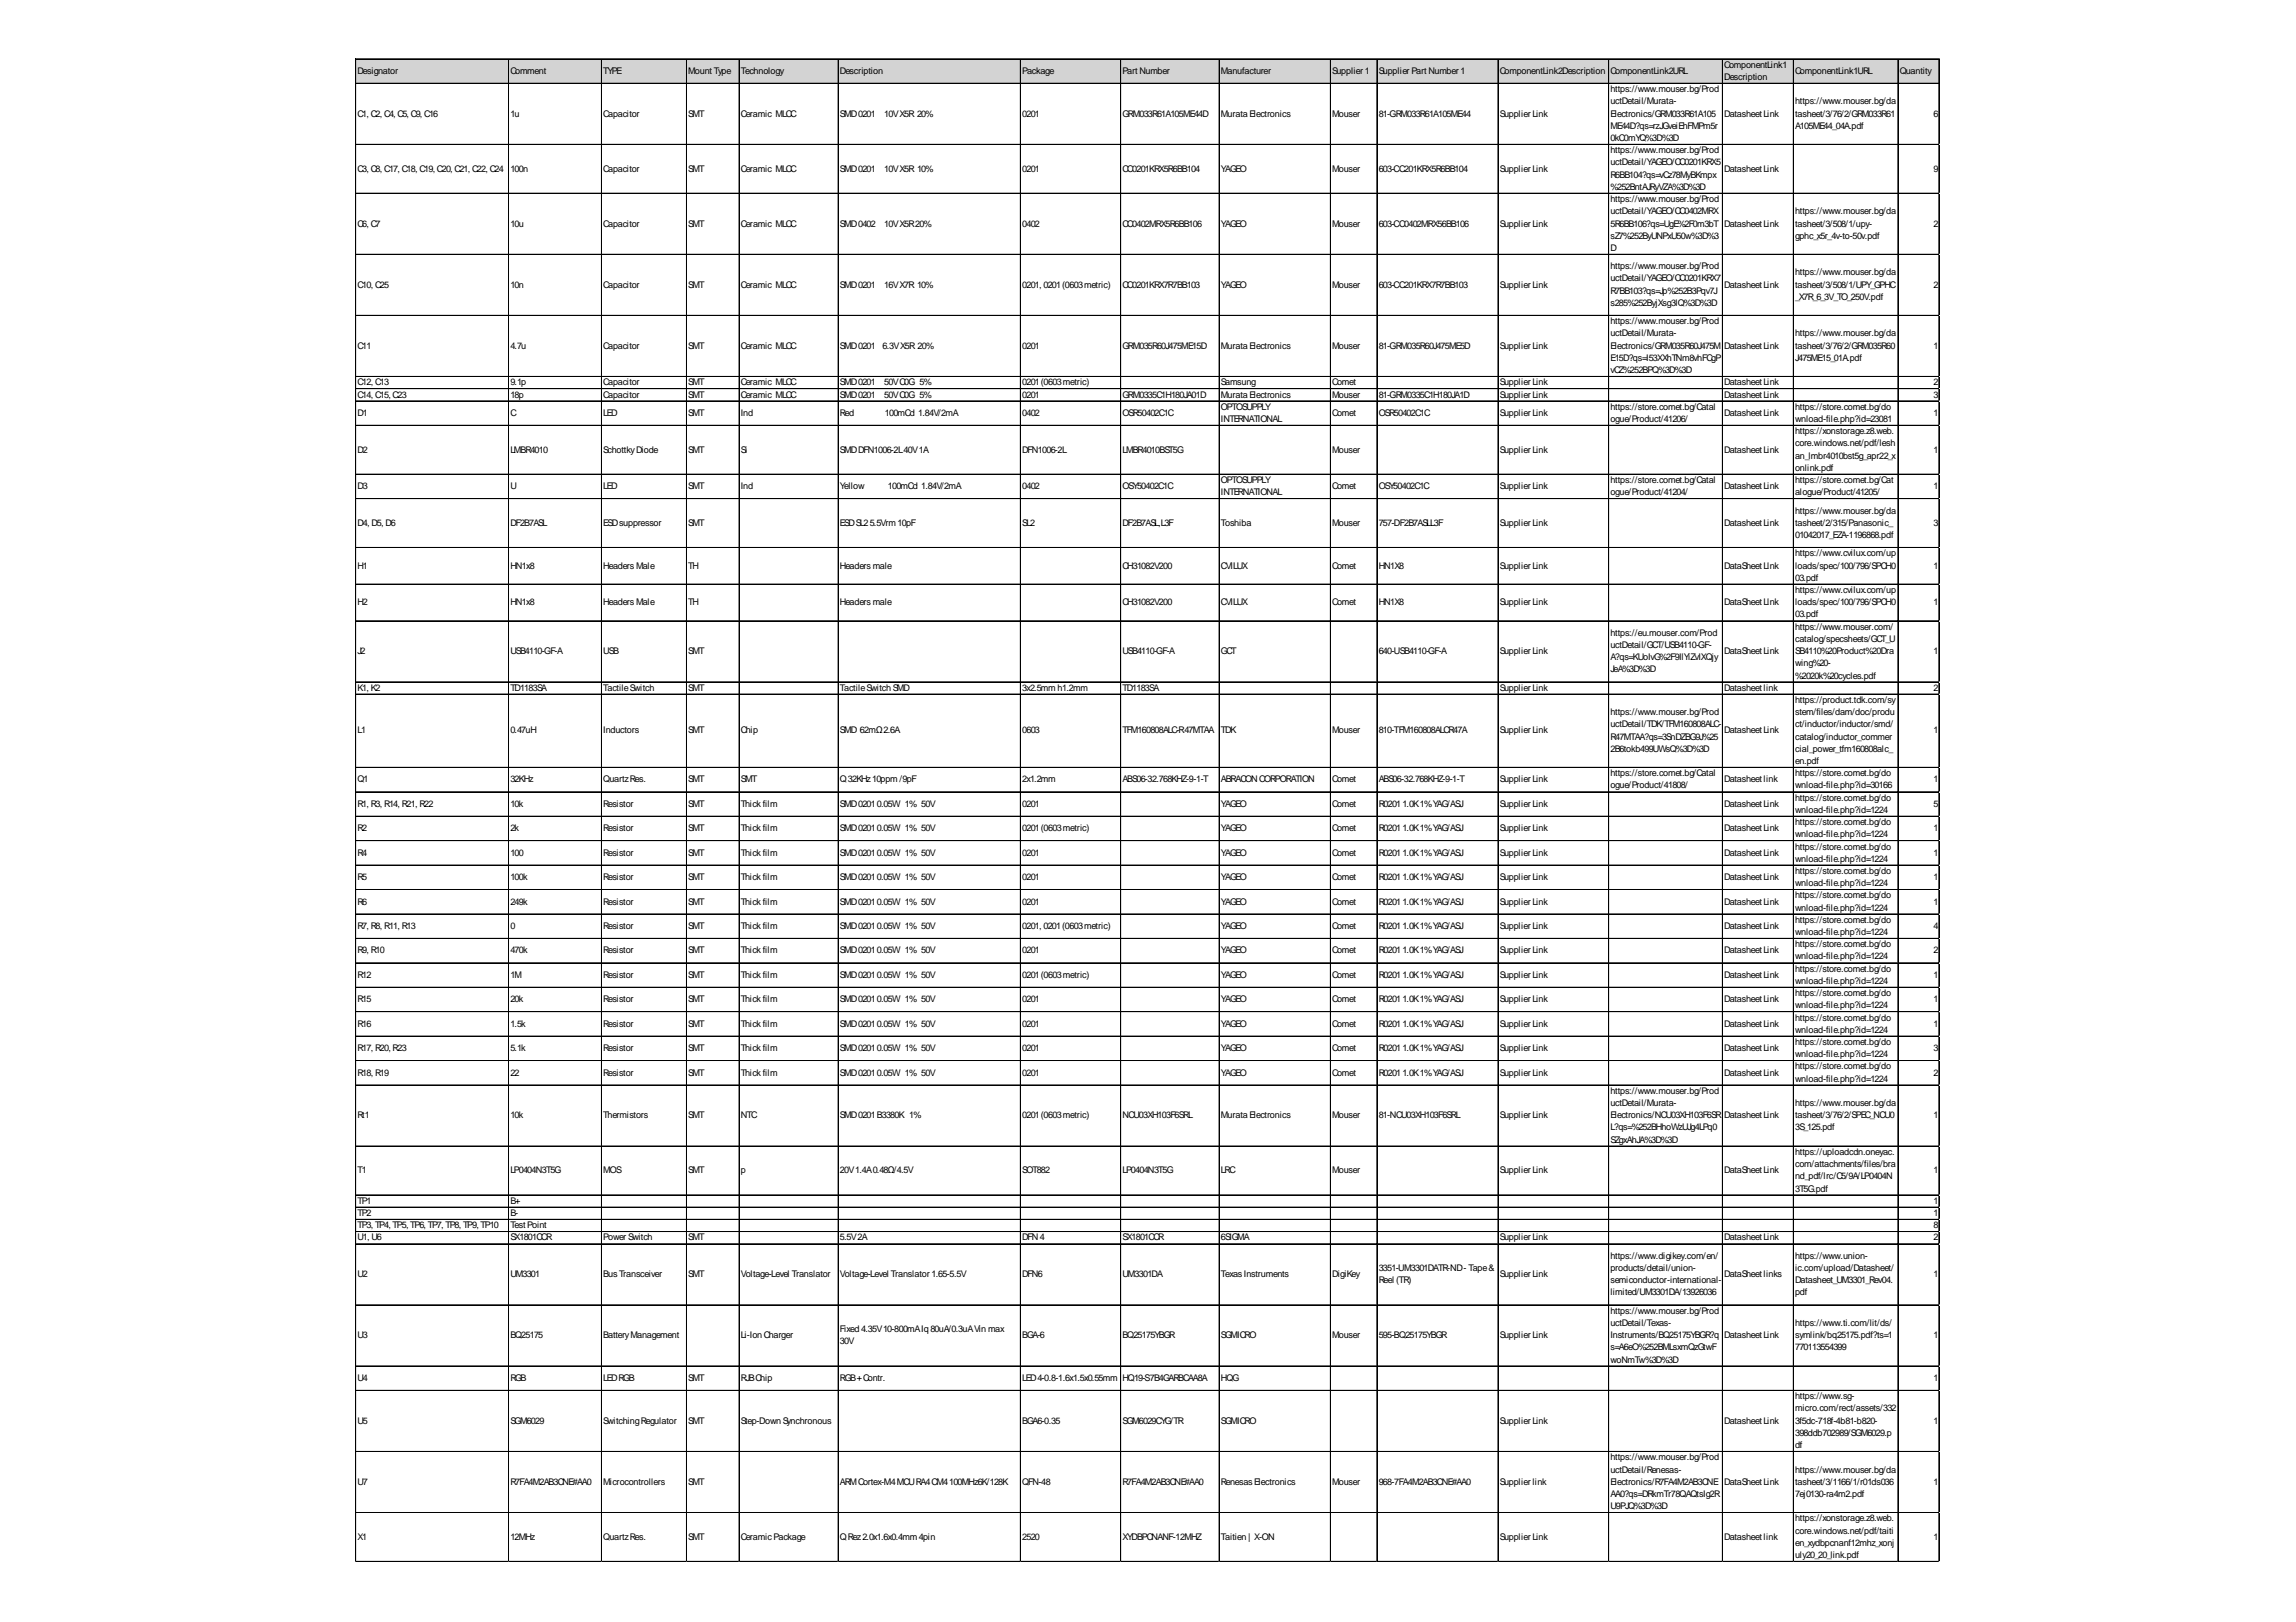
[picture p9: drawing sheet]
<svg xmlns="http://www.w3.org/2000/svg" width="297mm" height="210mm" viewBox="0 0 297 210" stroke-linecap="round" stroke-linejoin="round" font-family="sans-serif">
<defs><g id="words">
<g font-size="1.2">
<text x="46.2" y="9.6">Designator</text>
<text x="66" y="9.6">Comment</text>
<text x="78" y="9.6">TYPE</text>
<text x="89" y="9.6">Mount Type</text>
<text x="95.8" y="9.6">Technology</text>
<text x="108.7" y="9.6">Description</text>
<text x="132.2" y="9.6">Package</text>
<text x="145.2" y="9.6">Part Number</text>
<text x="158" y="9.6">Manufacturer</text>
<text x="172.4" y="9.6">Supplier 1</text>
<text x="178.4" y="9.6">Supplier Part Number 1</text>
<text x="194" y="9.6">ComponentLink2Description</text>
<text x="208.3" y="9.6">ComponentLink2URL</text>
<text x="208.3" y="11.9">https://www.mouser.bg/Prod</text>
<text x="223.1" y="8.8">ComponentLink1</text>
<text x="223.1" y="10.3">Description</text>
<text x="232.2" y="9.6">ComponentLink1URL</text>
<text x="245.8" y="9.6">Quantity</text>
<text x="46.2" y="15.1">C1, C2, C4, C5, C9, C16</text>
<text x="66" y="15.1">1u</text>
<text x="78" y="15.1">Capacitor</text>
<text x="89" y="15.1">SMT</text>
<text x="95.8" y="15.1">Ceramic MLCC</text>
<text x="108.7" y="15.1">SMD0201</text>
<text x="114.4" y="15.1">10VX5R 20%</text>
<text x="132.2" y="15.1">0201</text>
<text x="145.2" y="15.1">GRM033R61A105ME44D</text>
<text x="158" y="15.1">Murata Electronics</text>
<text x="172.4" y="15.1">Mouser</text>
<text x="178.4" y="15.1">81-GRM033R61A105ME44</text>
<text x="194" y="15.1">Supplier Link</text>
<text x="208.3" y="13.5">uctDetail/Murata-</text>
<text x="208.3" y="15.1">Electronics/GRM033R61A105</text>
<text x="208.3" y="16.7">ME44D?qs=rzJGveiEhFMPm5r</text>
<text x="223.1" y="15.1">Datasheet Link</text>
<text x="232.2" y="13.5">https://www.mouser.bg/da</text>
<text x="232.2" y="15.1">tasheet/3/76/2/GRM033R61</text>
<text x="232.2" y="16.7">A105ME44_04A.pdf</text>
<text x="250.1" y="15.1">6</text>
<text x="46.2" y="22.2">C3, C8, C17, C18, C19, C20, C21, C22, C24</text>
<text x="66" y="22.2">100n</text>
<text x="78" y="22.2">Capacitor</text>
<text x="89" y="22.2">SMT</text>
<text x="95.8" y="22.2">Ceramic MLCC</text>
<text x="108.7" y="22.2">SMD0201</text>
<text x="114.4" y="22.2">10VX5R 10%</text>
<text x="132.2" y="22.2">0201</text>
<text x="145.2" y="22.2">CC0201KRX5R6BB104</text>
<text x="158" y="22.2">YAGEO</text>
<text x="172.4" y="22.2">Mouser</text>
<text x="178.4" y="22.2">603-CC201KRX5R6BB104</text>
<text x="194" y="22.2">Supplier Link</text>
<text x="208.3" y="18.2">0kC0mYQ%3D%3D</text>
<text x="208.3" y="19.8">https://www.mouser.bg/Prod</text>
<text x="208.3" y="21.4">uctDetail/YAGEO/CC0201KRX5</text>
<text x="208.3" y="23">R6BB104?qs=vCz78MyBKmpx</text>
<text x="223.1" y="22.2">Datasheet Link</text>
<text x="250.1" y="22.2">9</text>
<text x="46.2" y="29.3">C6, C7</text>
<text x="66" y="29.3">10u</text>
<text x="78" y="29.3">Capacitor</text>
<text x="89" y="29.3">SMT</text>
<text x="95.8" y="29.3">Ceramic MLCC</text>
<text x="108.7" y="29.3">SMD0402</text>
<text x="114.4" y="29.3">10VX5R20%</text>
<text x="132.2" y="29.3">0402</text>
<text x="145.2" y="29.3">CC0402MRX5R6BB106</text>
<text x="158" y="29.3">YAGEO</text>
<text x="172.4" y="29.3">Mouser</text>
<text x="178.4" y="29.3">603-CC0402MRX56BB106</text>
<text x="194" y="29.3">Supplier Link</text>
<text x="208.3" y="24.6">%252BntAJRyVZA%3D%3D</text>
<text x="208.3" y="26.2">https://www.mouser.bg/Prod</text>
<text x="208.3" y="27.7">uctDetail/YAGEO/CC0402MRX</text>
<text x="208.3" y="29.3">5R6BB106?qs=UgE%2F0m3bT</text>
<text x="223.1" y="29.3">Datasheet Link</text>
<text x="232.2" y="27.7">https://www.mouser.bg/da</text>
<text x="232.2" y="29.3">tasheet/3/508/1/upy-</text>
<text x="250.1" y="29.3">2</text>
<text x="208.3" y="30.9">sZ7%252ByUNPxU50w%3D%3</text>
<text x="208.3" y="32.5">D</text>
<text x="208.3" y="34.8">https://www.mouser.bg/Prod</text>
<text x="232.2" y="30.9">gphc_x5r_4v-to-50v.pdf</text>
<text x="232.2" y="35.6">https://www.mouser.bg/da</text>
<text x="46.2" y="37.2">C10, C25</text>
<text x="66" y="37.2">10n</text>
<text x="78" y="37.2">Capacitor</text>
<text x="89" y="37.2">SMT</text>
<text x="95.8" y="37.2">Ceramic MLCC</text>
<text x="108.7" y="37.2">SMD0201</text>
<text x="114.4" y="37.2">16VX7R 10%</text>
<text x="132.2" y="37.2">0201, 0201(0603metric)</text>
<text x="145.2" y="37.2">CC0201KRX7R7BB103</text>
<text x="158" y="37.2">YAGEO</text>
<text x="172.4" y="37.2">Mouser</text>
<text x="178.4" y="37.2">603-CC201KRX7R7BB103</text>
<text x="194" y="37.2">Supplier Link</text>
<text x="208.3" y="36.4">uctDetail/YAGEO/CC0201KRX7</text>
<text x="208.3" y="38">R7BB103?qs=Jp%252B3Pqv7J</text>
<text x="208.3" y="39.6">s285%252ByjXsg3lQ%3D%3D</text>
<text x="208.3" y="42">https://www.mouser.bg/Prod</text>
<text x="223.1" y="37.2">Datasheet Link</text>
<text x="232.2" y="37.2">tasheet/3/508/1/UPY_GPHC</text>
<text x="232.2" y="38.8">_X7R_6_3V_TO_250V.pdf</text>
<text x="250.1" y="37.2">2</text>
<text x="46.2" y="45.1">C11</text>
<text x="66" y="45.1">4.7u</text>
<text x="78" y="45.1">Capacitor</text>
<text x="89" y="45.1">SMT</text>
<text x="95.8" y="45.1">Ceramic MLCC</text>
<text x="108.7" y="45.1">SMD0201</text>
<text x="114.2" y="45.1">6.3VX5R 20%</text>
<text x="132.2" y="45.1">0201</text>
<text x="145.2" y="45.1">GRM035R60J475ME15D</text>
<text x="158" y="45.1">Murata Electronics</text>
<text x="172.4" y="45.1">Mouser</text>
<text x="178.4" y="45.1">81-GRM035R60J475ME5D</text>
<text x="194" y="45.1">Supplier Link</text>
<text x="208.3" y="43.5">uctDetail/Murata-</text>
<text x="208.3" y="45.1">Electronics/GRM035R60J475M</text>
<text x="208.3" y="46.7">E15D?qs=I53XXhTNm8vhFCgP</text>
<text x="223.1" y="45.1">Datasheet Link</text>
<text x="232.2" y="43.5">https://www.mouser.bg/da</text>
<text x="232.2" y="45.1">tasheet/3/76/2/GRM035R60</text>
<text x="232.2" y="46.7">J475ME15_01A.pdf</text>
<text x="250.1" y="45.1">1</text>
<text x="46.2" y="49.9">C12, C13</text>
<text x="46.2" y="51.4">C14, C15, C23</text>
<text x="46.2" y="53.8">D1</text>
<text x="66" y="49.9">9.1p</text>
<text x="66" y="51.4">18p</text>
<text x="66" y="53.8">C</text>
<text x="78" y="49.9">Capacitor</text>
<text x="78" y="51.4">Capacitor</text>
<text x="78" y="53.8">LED</text>
<text x="89" y="49.9">SMT</text>
<text x="89" y="51.4">SMT</text>
<text x="89" y="53.8">SMT</text>
<text x="95.8" y="49.9">Ceramic MLCC</text>
<text x="95.8" y="51.4">Ceramic MLCC</text>
<text x="95.8" y="53.8">Ind</text>
<text x="108.7" y="49.9">SMD0201</text>
<text x="108.7" y="51.4">SMD0201</text>
<text x="108.7" y="53.8">Red</text>
<text x="114.4" y="49.9">50VC0G 5%</text>
<text x="114.4" y="51.4">50VC0G 5%</text>
<text x="114.5" y="53.8">100mCd 1.84V/2mA</text>
<text x="132.2" y="49.9">0201(0603metric)</text>
<text x="132.2" y="51.4">0201</text>
<text x="132.2" y="53.8">0402</text>
<text x="145.2" y="51.4">GRM0335C1H180JA01D</text>
<text x="145.2" y="53.8">OSR50402C1C</text>
<text x="158" y="49.9">Samsung</text>
<text x="158" y="51.4">Murata Electronics</text>
<text x="158" y="53">OPTOSUPPLY</text>
<text x="172.4" y="49.9">Comet</text>
<text x="172.4" y="51.4">Mouser</text>
<text x="172.4" y="53.8">Comet</text>
<text x="178.4" y="51.4">81-GRM0335C1H180JA1D</text>
<text x="178.4" y="53.8">OSR50402C1C</text>
<text x="194" y="49.9">Supplier Link</text>
<text x="194" y="51.4">Supplier Link</text>
<text x="194" y="53.8">Supplier Link</text>
<text x="208.3" y="48.3">vCZ%252BPQ%3D%3D</text>
<text x="208.3" y="53">https://store.comet.bg/Catal</text>
<text x="223.1" y="49.9">Datasheet Link</text>
<text x="223.1" y="51.4">Datasheet Link</text>
<text x="223.1" y="53.8">Datasheet Link</text>
<text x="232.2" y="53">https://store.comet.bg/do</text>
<text x="250.1" y="49.9">2</text>
<text x="250.1" y="51.4">3</text>
<text x="250.1" y="53.8">1</text>
<text x="46.2" y="58.6">D2</text>
<text x="66" y="58.6">LMBR4010</text>
<text x="78" y="58.6">SchottkyDiode</text>
<text x="89" y="58.6">SMT</text>
<text x="95.8" y="58.6">Si</text>
<text x="108.7" y="58.6">SMDDFN1006-2L40V1A</text>
<text x="132.2" y="58.6">DFN1006-2L</text>
<text x="145.2" y="58.6">LMBR4010BST5G</text>
<text x="158" y="54.6">INTERNATIONAL</text>
<text x="172.4" y="58.6">Mouser</text>
<text x="194" y="58.6">Supplier Link</text>
<text x="208.3" y="54.6">ogue/Product/41206/</text>
<text x="223.1" y="58.6">Datasheet Link</text>
<text x="232.2" y="54.6">wnload-file.php?id=23081</text>
<text x="232.2" y="56.2">https://xonstorage.z8.web.</text>
<text x="232.2" y="57.8">core.windows.net/pdf/lesh</text>
<text x="232.2" y="59.4">an_lmbr4010bst5g_apr22_x</text>
<text x="250.1" y="58.6">1</text>
<text x="46.2" y="63.3">D3</text>
<text x="66" y="63.3">U</text>
<text x="78" y="63.3">LED</text>
<text x="89" y="63.3">SMT</text>
<text x="95.8" y="63.3">Ind</text>
<text x="108.7" y="63.3">Yellow</text>
<text x="114.9" y="63.3">100mCd 1.84V/2mA</text>
<text x="132.2" y="63.3">0402</text>
<text x="145.2" y="63.3">OSY50402C1C</text>
<text x="158" y="62.5">OPTOSUPPLY</text>
<text x="158" y="64.1">INTERNATIONAL</text>
<text x="172.4" y="63.3">Comet</text>
<text x="178.4" y="63.3">OSY50402C1C</text>
<text x="194" y="63.3">Supplier Link</text>
<text x="208.3" y="62.5">https://store.comet.bg/Catal</text>
<text x="208.3" y="64.1">ogue/Product/41204/</text>
<text x="223.1" y="63.3">Datasheet Link</text>
<text x="232.2" y="60.9">onlink.pdf</text>
<text x="232.2" y="62.5">https://store.comet.bg/Cat</text>
<text x="232.2" y="64.1">alogue/Product/41205/</text>
<text x="250.1" y="63.3">1</text>
<text x="46.2" y="68">D4, D5, D6</text>
<text x="66" y="68">DF2B7ASL</text>
<text x="78" y="68">ESDsuppressor</text>
<text x="89" y="68">SMT</text>
<text x="108.7" y="68">ESDSL25.5Vrm 10pF</text>
<text x="132.2" y="68">SL2</text>
<text x="145.2" y="68">DF2B7ASL,L3F</text>
<text x="158" y="68">Toshiba</text>
<text x="172.4" y="68">Mouser</text>
<text x="178.4" y="68">757-DF2B7ASLL3F</text>
<text x="194" y="68">Supplier Link</text>
<text x="223.1" y="68">Datasheet Link</text>
<text x="232.2" y="66.5">https://www.mouser.bg/da</text>
<text x="232.2" y="68">tasheet/2/315/Panasonic_</text>
<text x="232.2" y="69.6">01042017_EZA-1196868.pdf</text>
<text x="232.2" y="72">https://www.cvilux.com/up</text>
<text x="250.1" y="68">3</text>
<text x="46.2" y="73.6">H1</text>
<text x="66" y="73.6">HN1x8</text>
<text x="78" y="73.6">Headers Male</text>
<text x="89" y="73.6">TH</text>
<text x="108.7" y="73.6">Headers male</text>
<text x="145.2" y="73.6">CH31082V200</text>
<text x="158" y="73.6">CVILUX</text>
<text x="172.4" y="73.6">Comet</text>
<text x="178.4" y="73.6">HN1X8</text>
<text x="194" y="73.6">Supplier Link</text>
<text x="223.1" y="73.6">DataSheet Llnk</text>
<text x="232.2" y="73.6">loads/spec/100/796/SPCH0</text>
<text x="232.2" y="75.2">03.pdf</text>
<text x="232.2" y="76.7">https://www.cvilux.com/up</text>
<text x="250.1" y="73.6">1</text>
<text x="46.2" y="78.3">H2</text>
<text x="66" y="78.3">HN1x8</text>
<text x="78" y="78.3">Headers Male</text>
<text x="89" y="78.3">TH</text>
<text x="108.7" y="78.3">Headers male</text>
<text x="145.2" y="78.3">CH31082V200</text>
<text x="158" y="78.3">CVILUX</text>
<text x="172.4" y="78.3">Comet</text>
<text x="178.4" y="78.3">HN1X8</text>
<text x="194" y="78.3">Supplier Link</text>
<text x="208.3" y="82.3">https://eu.mouser.com/Prod</text>
<text x="208.3" y="83.9">uctDetail/GCT/USB4110-GF-</text>
<text x="223.1" y="78.3">DataSheet Llnk</text>
<text x="232.2" y="78.3">loads/spec/100/796/SPCH0</text>
<text x="232.2" y="79.9">03.pdf</text>
<text x="232.2" y="81.5">https://www.mouser.com/</text>
<text x="232.2" y="83.1">catalog/specsheets/GCT_U</text>
<text x="250.1" y="78.3">1</text>
<text x="46.2" y="84.6">J2</text>
<text x="46.2" y="89.4">K1, K2</text>
<text x="66" y="84.6">USB4110-GF-A</text>
<text x="66" y="89.4">TD1183SA</text>
<text x="78" y="84.6">USB</text>
<text x="78" y="89.4">TactileSwitch</text>
<text x="89" y="84.6">SMT</text>
<text x="89" y="89.4">SMT</text>
<text x="108.7" y="89.4">TactileSwitch SMD</text>
<text x="132.2" y="89.4">3x2.5mmh1.2mm</text>
<text x="145.2" y="84.6">USB4110-GF-A</text>
<text x="145.2" y="89.4">TD1183SA</text>
<text x="158" y="84.6">GCT</text>
<text x="178.4" y="84.6">640-USB4110-GF-A</text>
<text x="194" y="84.6">Supplier Link</text>
<text x="194" y="89.4">Supplier Link</text>
<text x="208.3" y="85.4">A?qs=KUoIvG%2F9IlYiZvIXQjy</text>
<text x="208.3" y="87">JeA%3D%3D</text>
<text x="223.1" y="84.6">DataSheet Link</text>
<text x="223.1" y="89.4">Datasheet link</text>
<text x="232.2" y="84.6">SB4110%20Product%20Dra</text>
<text x="232.2" y="86.2">wing%20-</text>
<text x="232.2" y="87.8">%2020k%20cycles.pdf</text>
<text x="250.1" y="84.6">1</text>
<text x="250.1" y="89.4">2</text>
<text x="46.2" y="94.9">L1</text>
<text x="66" y="94.9">0.47uH</text>
<text x="78" y="94.9">Inductors</text>
<text x="89" y="94.9">SMT</text>
<text x="95.8" y="94.9">Chip</text>
<text x="108.7" y="94.9">SMD 62mΩ2.6A</text>
<text x="132.2" y="94.9">0603</text>
<text x="145.2" y="94.9">TFM160808ALC-R47MTAA</text>
<text x="158" y="94.9">TDK</text>
<text x="172.4" y="94.9">Mouser</text>
<text x="178.4" y="94.9">810-TFM160808ALCR47A</text>
<text x="194" y="94.9">Supplier Link</text>
<text x="208.3" y="92.5">https://www.mouser.bg/Prod</text>
<text x="208.3" y="94.1">uctDetail/TDK/TFM160808ALC-</text>
<text x="208.3" y="95.7">R47MTAA?qs=3SnDZBG9J%25</text>
<text x="223.1" y="94.9">Datasheet Link</text>
<text x="232.2" y="91">https://product.tdk.com/sy</text>
<text x="232.2" y="92.5">stem/files/dam/doc/produ</text>
<text x="232.2" y="94.1">ct/inductor/inductor/smd/</text>
<text x="232.2" y="95.7">catalog/inductor_commer</text>
<text x="250.1" y="94.9">1</text>
<text x="46.2" y="101.2">Q1</text>
<text x="66" y="101.2">32KHz</text>
<text x="78" y="101.2">QuartzRes.</text>
<text x="89" y="101.2">SMT</text>
<text x="95.8" y="101.2">SMT</text>
<text x="108.7" y="101.2">Q32KHz10ppm/9pF</text>
<text x="132.2" y="101.2">2x1.2mm</text>
<text x="145.2" y="101.2">ABS06-32.768KHZ-9-1-T</text>
<text x="158" y="101.2">ABRACONCORPORATION</text>
<text x="172.4" y="101.2">Comet</text>
<text x="178.4" y="101.2">ABS06-32.768KHZ-9-1-T</text>
<text x="194" y="101.2">Supplier Link</text>
<text x="208.3" y="97.3">2B6tokb499UWsQ%3D%3D</text>
<text x="208.3" y="100.5">https://store.comet.bg/Catal</text>
<text x="223.1" y="101.2">Datasheet link</text>
<text x="232.2" y="97.3">cial_power_tfm160808alc_</text>
<text x="232.2" y="98.9">en.pdf</text>
<text x="232.2" y="100.5">https://store.comet.bg/do</text>
<text x="250.1" y="101.2">1</text>
<text x="46.2" y="104.4">R1, R3, R14, R21, R22</text>
<text x="46.2" y="107.6">R2</text>
<text x="66" y="104.4">10k</text>
<text x="66" y="107.6">2k</text>
<text x="78" y="104.4">Resistor</text>
<text x="78" y="107.6">Resistor</text>
<text x="89" y="104.4">SMT</text>
<text x="89" y="107.6">SMT</text>
<text x="95.8" y="104.4">Thickfilm</text>
<text x="95.8" y="107.6">Thickfilm</text>
<text x="108.7" y="104.4">SMD02010.05W 1% 50V</text>
<text x="108.7" y="107.6">SMD02010.05W 1% 50V</text>
<text x="132.2" y="104.4">0201</text>
<text x="132.2" y="107.6">0201(0603metric)</text>
<text x="158" y="104.4">YAGEO</text>
<text x="158" y="107.6">YAGEO</text>
<text x="172.4" y="104.4">Comet</text>
<text x="172.4" y="107.6">Comet</text>
<text x="178.4" y="104.4">R02011.0K1%YAG/ASJ</text>
<text x="178.4" y="107.6">R02011.0K1%YAG/ASJ</text>
<text x="194" y="104.4">Supplier Link</text>
<text x="194" y="107.6">Supplier Link</text>
<text x="208.3" y="102">ogue/Product/41808/</text>
<text x="223.1" y="104.4">Datasheet Link</text>
<text x="223.1" y="107.6">Datasheet Link</text>
<text x="232.2" y="102">wnload-file.php?id=30166</text>
<text x="232.2" y="103.6">https://store.comet.bg/do</text>
<text x="232.2" y="105.2">wnload-file.php?id=1224</text>
<text x="232.2" y="106.8">https://store.comet.bg/do</text>
<text x="250.1" y="104.4">5</text>
<text x="250.1" y="107.6">1</text>
<text x="46.2" y="110.7">R4</text>
<text x="46.2" y="113.9">R5</text>
<text x="66" y="110.7">100</text>
<text x="66" y="113.9">100k</text>
<text x="78" y="110.7">Resistor</text>
<text x="78" y="113.9">Resistor</text>
<text x="89" y="110.7">SMT</text>
<text x="89" y="113.9">SMT</text>
<text x="95.8" y="110.7">Thickfilm</text>
<text x="95.8" y="113.9">Thickfilm</text>
<text x="108.7" y="110.7">SMD02010.05W 1% 50V</text>
<text x="108.7" y="113.9">SMD02010.05W 1% 50V</text>
<text x="132.2" y="110.7">0201</text>
<text x="132.2" y="113.9">0201</text>
<text x="158" y="110.7">YAGEO</text>
<text x="158" y="113.9">YAGEO</text>
<text x="172.4" y="110.7">Comet</text>
<text x="172.4" y="113.9">Comet</text>
<text x="178.4" y="110.7">R02011.0K1%YAG/ASJ</text>
<text x="178.4" y="113.9">R02011.0K1%YAG/ASJ</text>
<text x="194" y="110.7">Supplier Link</text>
<text x="194" y="113.9">Supplier Link</text>
<text x="223.1" y="110.7">Datasheet Link</text>
<text x="223.1" y="113.9">Datasheet Link</text>
<text x="232.2" y="108.4">wnload-file.php?id=1224</text>
<text x="232.2" y="109.9">https://store.comet.bg/do</text>
<text x="232.2" y="111.5">wnload-file.php?id=1224</text>
<text x="232.2" y="113.1">https://store.comet.bg/do</text>
<text x="250.1" y="110.7">1</text>
<text x="250.1" y="113.9">1</text>
<text x="46.2" y="117.1">R6</text>
<text x="66" y="117.1">249k</text>
<text x="78" y="117.1">Resistor</text>
<text x="89" y="117.1">SMT</text>
<text x="95.8" y="117.1">Thickfilm</text>
<text x="108.7" y="117.1">SMD02010.05W 1% 50V</text>
<text x="132.2" y="117.1">0201</text>
<text x="158" y="117.1">YAGEO</text>
<text x="172.4" y="117.1">Comet</text>
<text x="178.4" y="117.1">R02011.0K1%YAG/ASJ</text>
<text x="194" y="117.1">Supplier Link</text>
<text x="223.1" y="117.1">Datasheet Link</text>
<text x="232.2" y="114.7">wnload-file.php?id=1224</text>
<text x="232.2" y="116.3">https://store.comet.bg/do</text>
<text x="232.2" y="117.8">wnload-file.php?id=1224</text>
<text x="232.2" y="119.4">https://store.comet.bg/do</text>
<text x="250.1" y="117.1">1</text>
<text x="46.2" y="120.2">R7, R8, R11, R13</text>
<text x="46.2" y="123.4">R9, R10</text>
<text x="66" y="120.2">0</text>
<text x="66" y="123.4">470k</text>
<text x="78" y="120.2">Resistor</text>
<text x="78" y="123.4">Resistor</text>
<text x="89" y="120.2">SMT</text>
<text x="89" y="123.4">SMT</text>
<text x="95.8" y="120.2">Thickfilm</text>
<text x="95.8" y="123.4">Thickfilm</text>
<text x="108.7" y="120.2">SMD02010.05W 1% 50V</text>
<text x="108.7" y="123.4">SMD02010.05W 1% 50V</text>
<text x="132.2" y="120.2">0201, 0201(0603metric)</text>
<text x="132.2" y="123.4">0201</text>
<text x="158" y="120.2">YAGEO</text>
<text x="158" y="123.4">YAGEO</text>
<text x="172.4" y="120.2">Comet</text>
<text x="172.4" y="123.4">Comet</text>
<text x="178.4" y="120.2">R02011.0K1%YAG/ASJ</text>
<text x="178.4" y="123.4">R02011.0K1%YAG/ASJ</text>
<text x="194" y="120.2">Supplier Link</text>
<text x="194" y="123.4">Supplier Link</text>
<text x="223.1" y="120.2">Datasheet Link</text>
<text x="223.1" y="123.4">Datasheet Link</text>
<text x="232.2" y="121">wnload-file.php?id=1224</text>
<text x="232.2" y="122.6">https://store.comet.bg/do</text>
<text x="232.2" y="124.2">wnload-file.php?id=1224</text>
<text x="232.2" y="125.7">https://store.comet.bg/do</text>
<text x="250.1" y="120.2">4</text>
<text x="250.1" y="123.4">2</text>
<text x="46.2" y="126.5">R12</text>
<text x="46.2" y="129.7">R15</text>
<text x="66" y="126.5">1M</text>
<text x="66" y="129.7">20k</text>
<text x="78" y="126.5">Resistor</text>
<text x="78" y="129.7">Resistor</text>
<text x="89" y="126.5">SMT</text>
<text x="89" y="129.7">SMT</text>
<text x="95.8" y="126.5">Thickfilm</text>
<text x="95.8" y="129.7">Thickfilm</text>
<text x="108.7" y="126.5">SMD02010.05W 1% 50V</text>
<text x="108.7" y="129.7">SMD02010.05W 1% 50V</text>
<text x="132.2" y="126.5">0201(0603metric)</text>
<text x="132.2" y="129.7">0201</text>
<text x="158" y="126.5">YAGEO</text>
<text x="158" y="129.7">YAGEO</text>
<text x="172.4" y="126.5">Comet</text>
<text x="172.4" y="129.7">Comet</text>
<text x="178.4" y="126.5">R02011.0K1%YAG/ASJ</text>
<text x="178.4" y="129.7">R02011.0K1%YAG/ASJ</text>
<text x="194" y="126.5">Supplier Link</text>
<text x="194" y="129.7">Supplier Link</text>
<text x="223.1" y="126.5">Datasheet Link</text>
<text x="223.1" y="129.7">Datasheet Link</text>
<text x="232.2" y="127.3">wnload-file.php?id=1224</text>
<text x="232.2" y="128.9">https://store.comet.bg/do</text>
<text x="232.2" y="130.5">wnload-file.php?id=1224</text>
<text x="250.1" y="126.5">1</text>
<text x="250.1" y="129.7">1</text>
<text x="46.2" y="132.9">R16</text>
<text x="46.2" y="136">R17, R20, R23</text>
<text x="66" y="132.9">1.5k</text>
<text x="66" y="136">5.1k</text>
<text x="78" y="132.9">Resistor</text>
<text x="78" y="136">Resistor</text>
<text x="89" y="132.9">SMT</text>
<text x="89" y="136">SMT</text>
<text x="95.8" y="132.9">Thickfilm</text>
<text x="95.8" y="136">Thickfilm</text>
<text x="108.7" y="132.9">SMD02010.05W 1% 50V</text>
<text x="108.7" y="136">SMD02010.05W 1% 50V</text>
<text x="132.2" y="132.9">0201</text>
<text x="132.2" y="136">0201</text>
<text x="158" y="132.9">YAGEO</text>
<text x="158" y="136">YAGEO</text>
<text x="172.4" y="132.9">Comet</text>
<text x="172.4" y="136">Comet</text>
<text x="178.4" y="132.9">R02011.0K1%YAG/ASJ</text>
<text x="178.4" y="136">R02011.0K1%YAG/ASJ</text>
<text x="194" y="132.9">Supplier Link</text>
<text x="194" y="136">Supplier Link</text>
<text x="223.1" y="132.9">Datasheet Link</text>
<text x="223.1" y="136">Datasheet Link</text>
<text x="232.2" y="132.1">https://store.comet.bg/do</text>
<text x="232.2" y="133.7">wnload-file.php?id=1224</text>
<text x="232.2" y="135.2">https://store.comet.bg/do</text>
<text x="232.2" y="136.8">wnload-file.php?id=1224</text>
<text x="250.1" y="132.9">1</text>
<text x="250.1" y="136">3</text>
<text x="46.2" y="139.2">R18, R19</text>
<text x="66" y="139.2">22</text>
<text x="78" y="139.2">Resistor</text>
<text x="89" y="139.2">SMT</text>
<text x="95.8" y="139.2">Thickfilm</text>
<text x="108.7" y="139.2">SMD02010.05W 1% 50V</text>
<text x="132.2" y="139.2">0201</text>
<text x="158" y="139.2">YAGEO</text>
<text x="172.4" y="139.2">Comet</text>
<text x="178.4" y="139.2">R02011.0K1%YAG/ASJ</text>
<text x="194" y="139.2">Supplier Link</text>
<text x="208.3" y="141.6">https://www.mouser.bg/Prod</text>
<text x="208.3" y="143.1">uctDetail/Murata-</text>
<text x="223.1" y="139.2">Datasheet Link</text>
<text x="232.2" y="138.4">https://store.comet.bg/do</text>
<text x="232.2" y="140">wnload-file.php?id=1224</text>
<text x="232.2" y="143.1">https://www.mouser.bg/da</text>
<text x="250.1" y="139.2">2</text>
<text x="46.2" y="144.7">Rt1</text>
<text x="66" y="144.7">10k</text>
<text x="78" y="144.7">Thermistors</text>
<text x="89" y="144.7">SMT</text>
<text x="95.8" y="144.7">NTC</text>
<text x="108.7" y="144.7">SMD0201B3380K 1%</text>
<text x="132.2" y="144.7">0201(0603metric)</text>
<text x="145.2" y="144.7">NCU03XH103F6SRL</text>
<text x="158" y="144.7">Murata Electronics</text>
<text x="172.4" y="144.7">Mouser</text>
<text x="178.4" y="144.7">81-NCU03XH103F6SRL</text>
<text x="194" y="144.7">Supplier Link</text>
<text x="208.3" y="144.7">Electronics/NCU03XH103F6SR</text>
<text x="208.3" y="146.3">L?qs=%252BHhoWzUJg4LPq0</text>
<text x="208.3" y="147.9">SZgxAhJA%3D%3D</text>
<text x="223.1" y="144.7">Datasheet Link</text>
<text x="232.2" y="144.7">tasheet/3/76/2/SPEC_NCU0</text>
<text x="232.2" y="146.3">3S_125.pdf</text>
<text x="232.2" y="149.5">https://uploadcdn.oneyac.</text>
<text x="250.1" y="144.7">1</text>
<text x="46.2" y="151.8">T1</text>
<text x="46.2" y="155.8">TP1</text>
<text x="66" y="151.8">LP0404N3T5G</text>
<text x="66" y="155.8">B+</text>
<text x="78" y="151.8">MOS</text>
<text x="89" y="151.8">SMT</text>
<text x="95.8" y="151.8">p</text>
<text x="108.7" y="151.8">20V1.4A0.48Ω/4.5V</text>
<text x="132.2" y="151.8">SOT882</text>
<text x="145.2" y="151.8">LP0404N3T5G</text>
<text x="158" y="151.8">LRC</text>
<text x="172.4" y="151.8">Mouser</text>
<text x="194" y="151.8">Supplier Link</text>
<text x="223.1" y="151.8">DataSheet Link</text>
<text x="232.2" y="151">com/attachments/files/bra</text>
<text x="232.2" y="152.6">nd_pdf/lrc/C5/9A/LP0404N</text>
<text x="232.2" y="154.2">3T5G.pdf</text>
<text x="250.1" y="151.8">1</text>
<text x="250.1" y="155.8">1</text>
<text x="46.2" y="157.4">TP2</text>
<text x="46.2" y="158.9">TP3, TP4, TP5, TP6, TP7, TP8, TP9, TP10</text>
<text x="46.2" y="160.5">U1, U6</text>
<text x="66" y="157.4">B-</text>
<text x="66" y="158.9">Test Point</text>
<text x="66" y="160.5">SX1801CCR</text>
<text x="78" y="160.5">Power Switch</text>
<text x="89" y="160.5">SMT</text>
<text x="108.7" y="160.5">5.5V2A</text>
<text x="132.2" y="160.5">DFN4</text>
<text x="145.2" y="160.5">SX1801CCR</text>
<text x="158" y="160.5">6SIGMA</text>
<text x="194" y="160.5">Supplier Link</text>
<text x="223.1" y="160.5">Datasheet Link</text>
<text x="250.1" y="157.4">1</text>
<text x="250.1" y="158.9">8</text>
<text x="250.1" y="160.5">2</text>
<text x="46.2" y="165.3">U2</text>
<text x="66" y="165.3">UM3301</text>
<text x="78" y="165.3">BusTransceiver</text>
<text x="89" y="165.3">SMT</text>
<text x="95.8" y="165.3">Voltage-Level Translator</text>
<text x="108.7" y="165.3">Voltage-Level Translator 1.65-5.5V</text>
<text x="132.2" y="165.3">DFN6</text>
<text x="145.2" y="165.3">UM3301DA</text>
<text x="158" y="165.3">TexasInstruments</text>
<text x="172.4" y="165.3">DigiKey</text>
<text x="178.4" y="164.5">3351-UM3301DATR-ND- Tape&amp;</text>
<text x="178.4" y="166.1">Reel (TR)</text>
<text x="194" y="165.3">Supplier Link</text>
<text x="208.3" y="162.9">https://www.digikey.com/en/</text>
<text x="208.3" y="164.5">products/detail/union-</text>
<text x="208.3" y="166.1">semiconductor-international-</text>
<text x="208.3" y="167.6">limited/UM3301DA/13926036</text>
<text x="223.1" y="165.3">DataSheet links</text>
<text x="232.2" y="162.9">https://www.union-</text>
<text x="232.2" y="164.5">ic.com/upload/Datasheet/</text>
<text x="232.2" y="166.1">Datasheet_UM3301_Rev04.</text>
<text x="232.2" y="167.6">pdf</text>
<text x="250.1" y="165.3">1</text>
<text x="46.2" y="173.2">U3</text>
<text x="66" y="173.2">BQ25175</text>
<text x="78" y="173.2">BatteryManagement</text>
<text x="95.8" y="173.2">Li-Ion Charger</text>
<text x="108.7" y="172.4">Fixed 4.35V10-800mAIq 80uA/0.3uAVin max</text>
<text x="108.7" y="174">30V</text>
<text x="132.2" y="173.2">BGA-6</text>
<text x="145.2" y="173.2">BQ25175YBGR</text>
<text x="158" y="173.2">SGMICRO</text>
<text x="172.4" y="173.2">Mouser</text>
<text x="178.4" y="173.2">595-BQ25175YBGR</text>
<text x="194" y="173.2">Supplier Link</text>
<text x="208.3" y="170">https://www.mouser.bg/Prod</text>
<text x="208.3" y="171.6">uctDetail/Texas-</text>
<text x="208.3" y="173.2">Instruments/BQ25175YBGR?q</text>
<text x="223.1" y="173.2">Datasheet Link</text>
<text x="232.2" y="171.6">https://www.ti.com/lit/ds/</text>
<text x="232.2" y="173.2">symlink/bq25175.pdf?ts=1</text>
<text x="250.1" y="173.2">1</text>
<text x="46.2" y="178.7">U4</text>
<text x="66" y="178.7">RGB</text>
<text x="78" y="178.7">LEDRGB</text>
<text x="89" y="178.7">SMT</text>
<text x="95.8" y="178.7">RJBChip</text>
<text x="108.7" y="178.7">RGB+Contr.</text>
<text x="132.2" y="178.7">LED4-0.8-1.6x1.5x0.55mm</text>
<text x="145.2" y="178.7">HQ19-S7B4GARBCAA8A</text>
<text x="158" y="178.7">HQG</text>
<text x="208.3" y="174.8">s=A6eO%252BMLsxmQzGtwF</text>
<text x="208.3" y="176.3">woNmTw%3D%3D</text>
<text x="232.2" y="174.8">770113554399</text>
<text x="250.1" y="178.7">1</text>
<text x="46.2" y="184.2">U5</text>
<text x="66" y="184.2">SGM6029</text>
<text x="78" y="184.2">SwitchingRegulator</text>
<text x="89" y="184.2">SMT</text>
<text x="95.8" y="184.2">Step-Down Synchronous</text>
<text x="132.2" y="184.2">BGA6-0.35</text>
<text x="145.2" y="184.2">SGM6029CYG/TR</text>
<text x="158" y="184.2">SGMICRO</text>
<text x="194" y="184.2">Supplier Link</text>
<text x="223.1" y="184.2">Datasheet Link</text>
<text x="232.2" y="181.1">https://www.sg-</text>
<text x="232.2" y="182.7">micro.com/rect/assets/332</text>
<text x="232.2" y="184.2">3f5dc-718f-4b81-b820-</text>
<text x="232.2" y="185.8">398ddb702989/SGM6029.p</text>
<text x="250.1" y="184.2">1</text>
<text x="208.3" y="189">https://www.mouser.bg/Prod</text>
<text x="208.3" y="190.6">uctDetail/Renesas-</text>
<text x="232.2" y="187.4">df</text>
<text x="232.2" y="190.6">https://www.mouser.bg/da</text>
<text x="46.2" y="192.1">U7</text>
<text x="66" y="192.1">R7FA4M2AB3CNE#AA0</text>
<text x="78" y="192.1">Microcontrollers</text>
<text x="89" y="192.1">SMT</text>
<text x="108.7" y="192.1">ARMCortex-M4MCURA4CM4100MHz6K/128K</text>
<text x="132.2" y="192.1">QFN-48</text>
<text x="145.2" y="192.1">R7FA4M2AB3CNE#AA0</text>
<text x="158" y="192.1">RenesasElectronics</text>
<text x="172.4" y="192.1">Mouser</text>
<text x="178.4" y="192.1">968-7FA4M2AB3CNE#AA0</text>
<text x="194" y="192.1">Supplier link</text>
<text x="208.3" y="192.1">Electronics/R7FA4M2AB3CNE</text>
<text x="208.3" y="193.7">AA0?qs=DRkmTr78QAQtsIg2R</text>
<text x="208.3" y="195.3">U9PJQ%3D%3D</text>
<text x="223.1" y="192.1">DataSheet Link</text>
<text x="232.2" y="192.1">tasheet/3/1166/1/r01ds036</text>
<text x="232.2" y="193.7">7ej0130-ra4m2.pdf</text>
<text x="232.2" y="196.9">https://xonstorage.z8.web.</text>
<text x="250.1" y="192.1">1</text>
<text x="46.2" y="199.3">X1</text>
<text x="66" y="199.3">12MHz</text>
<text x="78" y="199.3">QuartzRes.</text>
<text x="89" y="199.3">SMT</text>
<text x="95.8" y="199.3">CeramicPackage</text>
<text x="108.7" y="199.3">QRez2.0x1.6x0.4mm4pin</text>
<text x="132.2" y="199.3">2520</text>
<text x="145.2" y="199.3">XYDBPCNANF-12MHZ</text>
<text x="158" y="199.3">Taitien | X-ON</text>
<text x="194" y="199.3">Supplier Link</text>
<text x="223.1" y="199.3">Datasheet link</text>
<text x="232.2" y="198.5">core.windows.net/pdf/taiti</text>
<text x="232.2" y="200">en_xydbpcnanf12mhz_xonj</text>
<text x="232.2" y="201.6">uly20_20_link.pdf</text>
<text x="250.1" y="199.3">1</text>
</g>
</g></defs>
<path d="M46 7.6h205v3.3h-205z" fill="#d3d3d3"/>
<g fill="none" stroke="#000" stroke-width=".13">
<path d="M46 7.6v194.5M46.1 7.6h204.8M46.1 7.7h204.8M46.1 10.8h204.8M46.1 18.7h204.8M65.8 7.7v194.4M77.8 7.7v194.4M77.9 7.7v194.4M88.8 7.7v194.4M95.6 7.7v194.4M95.7 7.7v194.4M108.4 7.7v194.4"/>
<path d="M108.5 7.7v194.4M132 7.7v194.4M145 7.7v194.4M157.7 7.7v194.4M157.8 7.7v194.4M172.1 7.7v194.4M172.2 7.7v194.4M178.1 7.7v194.4M178.2 7.7v194.4M193.8 7.7v194.4M208.1 7.7v194.4M208.2 7.7v194.4"/>
<path d="M222.8 7.7v194.4M222.9 7.7v194.4M232 7.7v194.4M245.5 7.7v194.4M245.6 7.7v194.4M250.8 7.7v194.4M250.9 7.7v194.4M46.1 25h204.8M46.1 32.9h204.8M46.1 40.8h204.8M46.1 48.7h204.8M46.1 48.8h204.8"/>
<path d="M46.1 50.3h204.8M46.1 51.9h204.8M46.1 55h204.8M46.1 55.1h204.8M46.1 61.4h204.8M46.1 64.5h204.8M46.1 64.6h204.8M46.1 70.8h204.8M46.1 70.9h204.8M46.1 75.6h204.8M46.1 80.3h204.8M46.1 80.4h204.8"/>
<path d="M46.1 88.2h204.8M46.1 88.3h204.8M46.1 89.8h204.8M46.1 89.9h204.8M46.1 99.3h204.8M46.1 102.5h204.8M46.1 105.6h204.8M46.1 105.7h204.8M46.1 108.8h204.8M46.1 111.9h204.8M46.1 112h204.8M46.1 115.1h204.8"/>
<path d="M46.1 118.3h204.8M46.1 121.4h204.8M46.1 121.5h204.8M46.1 124.6h204.8M46.1 127.8h204.8M46.1 130.9h204.8M46.1 131h204.8M46.1 134.1h204.8M46.1 137.2h204.8M46.1 137.3h204.8M46.1 140.4h204.8M46.1 148.3h204.8"/>
<path d="M46.1 154.6h204.8M46.1 154.7h204.8M46.1 156.2h204.8M46.1 156.3h204.8M46.1 157.8h204.8M46.1 159.4h204.8M46.1 161h204.8M46.1 168.9h204.8M46.1 176.8h204.8M46.1 179.9h204.8M46.1 180h204.8M46.1 187.8h204.8"/>
<path d="M46.1 187.9h204.8M46.1 195.7h204.8M46.1 195.8h204.8M46.1 202.1h204.8"/>
</g>
<path d="M46 202.1v.1" fill="none" stroke="#e0e0e0" stroke-width=".13"/>
<path d="M46 202.1l.1 .1z" fill="#e0e0e0"/>
<path d="M65.8 202.1v.1" fill="none" stroke="#e0e0e0" stroke-width=".13"/>
<path d="M65.8 202.1l.1 .1z" fill="#e0e0e0"/>
<path d="M77.8 202.1v.1" fill="none" stroke="#e0e0e0" stroke-width=".13"/>
<path d="M77.8 202.1l.1 .1z" fill="#e0e0e0"/>
<path d="M88.8 202.1v.1" fill="none" stroke="#e0e0e0" stroke-width=".13"/>
<path d="M88.8 202.1l.1 .1z" fill="#e0e0e0"/>
<path d="M95.6 202.1v.1" fill="none" stroke="#e0e0e0" stroke-width=".13"/>
<path d="M95.6 202.1l.1 .1z" fill="#e0e0e0"/>
<path d="M108.4 202.1v.1" fill="none" stroke="#e0e0e0" stroke-width=".13"/>
<path d="M108.4 202.1l.1 .1z" fill="#e0e0e0"/>
<path d="M132 202.1v.1" fill="none" stroke="#e0e0e0" stroke-width=".13"/>
<path d="M132 202.1l.1 .1z" fill="#e0e0e0"/>
<path d="M145 202.1v.1" fill="none" stroke="#e0e0e0" stroke-width=".13"/>
<path d="M145 202.1l.1 .1z" fill="#e0e0e0"/>
<path d="M157.7 202.1v.1" fill="none" stroke="#e0e0e0" stroke-width=".13"/>
<path d="M157.7 202.1l.1 .1z" fill="#e0e0e0"/>
<path d="M172.1 202.1v.1" fill="none" stroke="#e0e0e0" stroke-width=".13"/>
<path d="M172.1 202.1l.1 .1z" fill="#e0e0e0"/>
<path d="M178.1 202.1v.1" fill="none" stroke="#e0e0e0" stroke-width=".13"/>
<path d="M178.1 202.1l.1 .1z" fill="#e0e0e0"/>
<path d="M193.8 202.1v.1" fill="none" stroke="#e0e0e0" stroke-width=".13"/>
<path d="M193.8 202.1l.1 .1z" fill="#e0e0e0"/>
<path d="M208.1 202.1v.1" fill="none" stroke="#e0e0e0" stroke-width=".13"/>
<path d="M208.1 202.1l.1 .1z" fill="#e0e0e0"/>
<path d="M222.8 202.1v.1" fill="none" stroke="#e0e0e0" stroke-width=".13"/>
<path d="M222.8 202.1l.1 .1z" fill="#e0e0e0"/>
<path d="M232 202.1v.1" fill="none" stroke="#e0e0e0" stroke-width=".13"/>
<path d="M232 202.1l.1 .1z" fill="#e0e0e0"/>
<path d="M245.5 202.1v.1" fill="none" stroke="#e0e0e0" stroke-width=".13"/>
<path d="M245.5 202.1l.1 .1z" fill="#e0e0e0"/>
<path d="M250.8 202.1v.1" fill="none" stroke="#e0e0e0" stroke-width=".13"/>
<path d="M250.8 202.1l.1 .1z" fill="#e0e0e0"/>
<path d="M250.9 18.7h.1" fill="none" stroke="#e0e0e0" stroke-width=".13"/>
<path d="M250.9 18.7l.1 .1z" fill="#e0e0e0"/>
<path d="M250.9 25h.1" fill="none" stroke="#e0e0e0" stroke-width=".13"/>
<path d="M250.9 25l.1 .1z" fill="#e0e0e0"/>
<path d="M250.9 32.9h.1" fill="none" stroke="#e0e0e0" stroke-width=".13"/>
<path d="M250.9 32.9l.1 .1z" fill="#e0e0e0"/>
<path d="M250.9 40.8h.1" fill="none" stroke="#e0e0e0" stroke-width=".13"/>
<path d="M250.9 40.8l.1 .1z" fill="#e0e0e0"/>
<path d="M250.9 48.7h.1" fill="none" stroke="#e0e0e0" stroke-width=".13"/>
<path d="M250.9 48.7l.1 .1z" fill="#e0e0e0"/>
<path d="M250.9 50.3h.1" fill="none" stroke="#e0e0e0" stroke-width=".13"/>
<path d="M250.9 50.3l.1 .1z" fill="#e0e0e0"/>
<path d="M250.9 51.9h.1" fill="none" stroke="#e0e0e0" stroke-width=".13"/>
<path d="M250.9 51.9l.1 .1z" fill="#e0e0e0"/>
<path d="M250.9 55h.1" fill="none" stroke="#e0e0e0" stroke-width=".13"/>
<path d="M250.9 55l.1 .1z" fill="#e0e0e0"/>
<path d="M250.9 61.4h.1" fill="none" stroke="#e0e0e0" stroke-width=".13"/>
<path d="M250.9 61.4h.1z" fill="#e0e0e0"/>
<path d="M250.9 64.5h.1" fill="none" stroke="#e0e0e0" stroke-width=".13"/>
<path d="M250.9 64.5l.1 .1z" fill="#e0e0e0"/>
<path d="M250.9 70.8h.1" fill="none" stroke="#e0e0e0" stroke-width=".13"/>
<path d="M250.9 70.8l.1 .1z" fill="#e0e0e0"/>
<path d="M250.9 75.6h.1" fill="none" stroke="#e0e0e0" stroke-width=".13"/>
<path d="M250.9 75.6l.1 .1z" fill="#e0e0e0"/>
<path d="M250.9 80.3h.1" fill="none" stroke="#e0e0e0" stroke-width=".13"/>
<path d="M250.9 80.3l.1 .1z" fill="#e0e0e0"/>
<path d="M250.9 88.2h.1" fill="none" stroke="#e0e0e0" stroke-width=".13"/>
<path d="M250.9 88.2l.1 .1z" fill="#e0e0e0"/>
<path d="M250.9 89.8h.1" fill="none" stroke="#e0e0e0" stroke-width=".13"/>
<path d="M250.9 89.8l.1 .1z" fill="#e0e0e0"/>
<path d="M250.9 99.3h.1" fill="none" stroke="#e0e0e0" stroke-width=".13"/>
<path d="M250.9 99.3l.1 .1z" fill="#e0e0e0"/>
<path d="M250.9 102.5h.1" fill="none" stroke="#e0e0e0" stroke-width=".13"/>
<path d="M250.9 102.5h.1z" fill="#e0e0e0"/>
<path d="M250.9 105.6h.1" fill="none" stroke="#e0e0e0" stroke-width=".13"/>
<path d="M250.9 105.6l.1 .1z" fill="#e0e0e0"/>
<path d="M250.9 108.8h.1" fill="none" stroke="#e0e0e0" stroke-width=".13"/>
<path d="M250.9 108.8l.1 .1z" fill="#e0e0e0"/>
<path d="M250.9 111.9h.1" fill="none" stroke="#e0e0e0" stroke-width=".13"/>
<path d="M250.9 111.9l.1 .1z" fill="#e0e0e0"/>
<path d="M250.9 115.1h.1" fill="none" stroke="#e0e0e0" stroke-width=".13"/>
<path d="M250.9 115.1l.1 .1z" fill="#e0e0e0"/>
<path d="M250.9 118.3h.1" fill="none" stroke="#e0e0e0" stroke-width=".13"/>
<path d="M250.9 118.3h.1z" fill="#e0e0e0"/>
<path d="M250.9 121.4h.1" fill="none" stroke="#e0e0e0" stroke-width=".13"/>
<path d="M250.9 121.4l.1 .1z" fill="#e0e0e0"/>
<path d="M250.9 124.6h.1" fill="none" stroke="#e0e0e0" stroke-width=".13"/>
<path d="M250.9 124.6l.1 .1z" fill="#e0e0e0"/>
<path d="M250.9 127.8h.1" fill="none" stroke="#e0e0e0" stroke-width=".13"/>
<path d="M250.9 127.8h.1z" fill="#e0e0e0"/>
<path d="M250.9 130.9h.1" fill="none" stroke="#e0e0e0" stroke-width=".13"/>
<path d="M250.9 130.9l.1 .1z" fill="#e0e0e0"/>
<path d="M250.9 134.1h.1" fill="none" stroke="#e0e0e0" stroke-width=".13"/>
<path d="M250.9 134.1l.1 .1z" fill="#e0e0e0"/>
<path d="M250.9 137.2h.1" fill="none" stroke="#e0e0e0" stroke-width=".13"/>
<path d="M250.9 137.2l.1 .1z" fill="#e0e0e0"/>
<path d="M250.9 140.4h.1" fill="none" stroke="#e0e0e0" stroke-width=".13"/>
<path d="M250.9 140.4l.1 .1z" fill="#e0e0e0"/>
<path d="M250.9 148.3h.1" fill="none" stroke="#e0e0e0" stroke-width=".13"/>
<path d="M250.9 148.3l.1 .1z" fill="#e0e0e0"/>
<path d="M250.9 154.6h.1" fill="none" stroke="#e0e0e0" stroke-width=".13"/>
<path d="M250.9 154.6l.1 .1z" fill="#e0e0e0"/>
<path d="M250.9 156.2h.1" fill="none" stroke="#e0e0e0" stroke-width=".13"/>
<path d="M250.9 156.2l.1 .1z" fill="#e0e0e0"/>
<path d="M250.9 157.8h.1" fill="none" stroke="#e0e0e0" stroke-width=".13"/>
<path d="M250.9 157.8l.1 .1z" fill="#e0e0e0"/>
<path d="M250.9 159.4h.1" fill="none" stroke="#e0e0e0" stroke-width=".13"/>
<path d="M250.9 159.4l.1 .1z" fill="#e0e0e0"/>
<path d="M250.9 161h.1" fill="none" stroke="#e0e0e0" stroke-width=".13"/>
<path d="M250.9 161h.1z" fill="#e0e0e0"/>
<path d="M250.9 168.9h.1" fill="none" stroke="#e0e0e0" stroke-width=".13"/>
<path d="M250.9 168.9h.1z" fill="#e0e0e0"/>
<path d="M250.9 176.8h.1" fill="none" stroke="#e0e0e0" stroke-width=".13"/>
<path d="M250.9 176.8h.1z" fill="#e0e0e0"/>
<path d="M250.9 179.9h.1" fill="none" stroke="#e0e0e0" stroke-width=".13"/>
<path d="M250.9 179.9l.1 .1z" fill="#e0e0e0"/>
<path d="M250.9 187.8h.1" fill="none" stroke="#e0e0e0" stroke-width=".13"/>
<path d="M250.9 187.8l.1 .1z" fill="#e0e0e0"/>
<path d="M250.9 195.7h.1" fill="none" stroke="#e0e0e0" stroke-width=".13"/>
<path d="M250.9 195.7l.1 .1z" fill="#e0e0e0"/>
<path d="M250.9 202.1h.1" fill="none" stroke="#e0e0e0" stroke-width=".13"/>
<path d="M250.9 202.1h.1z" fill="#e0e0e0"/>
<use href="#words"/>
</svg>
